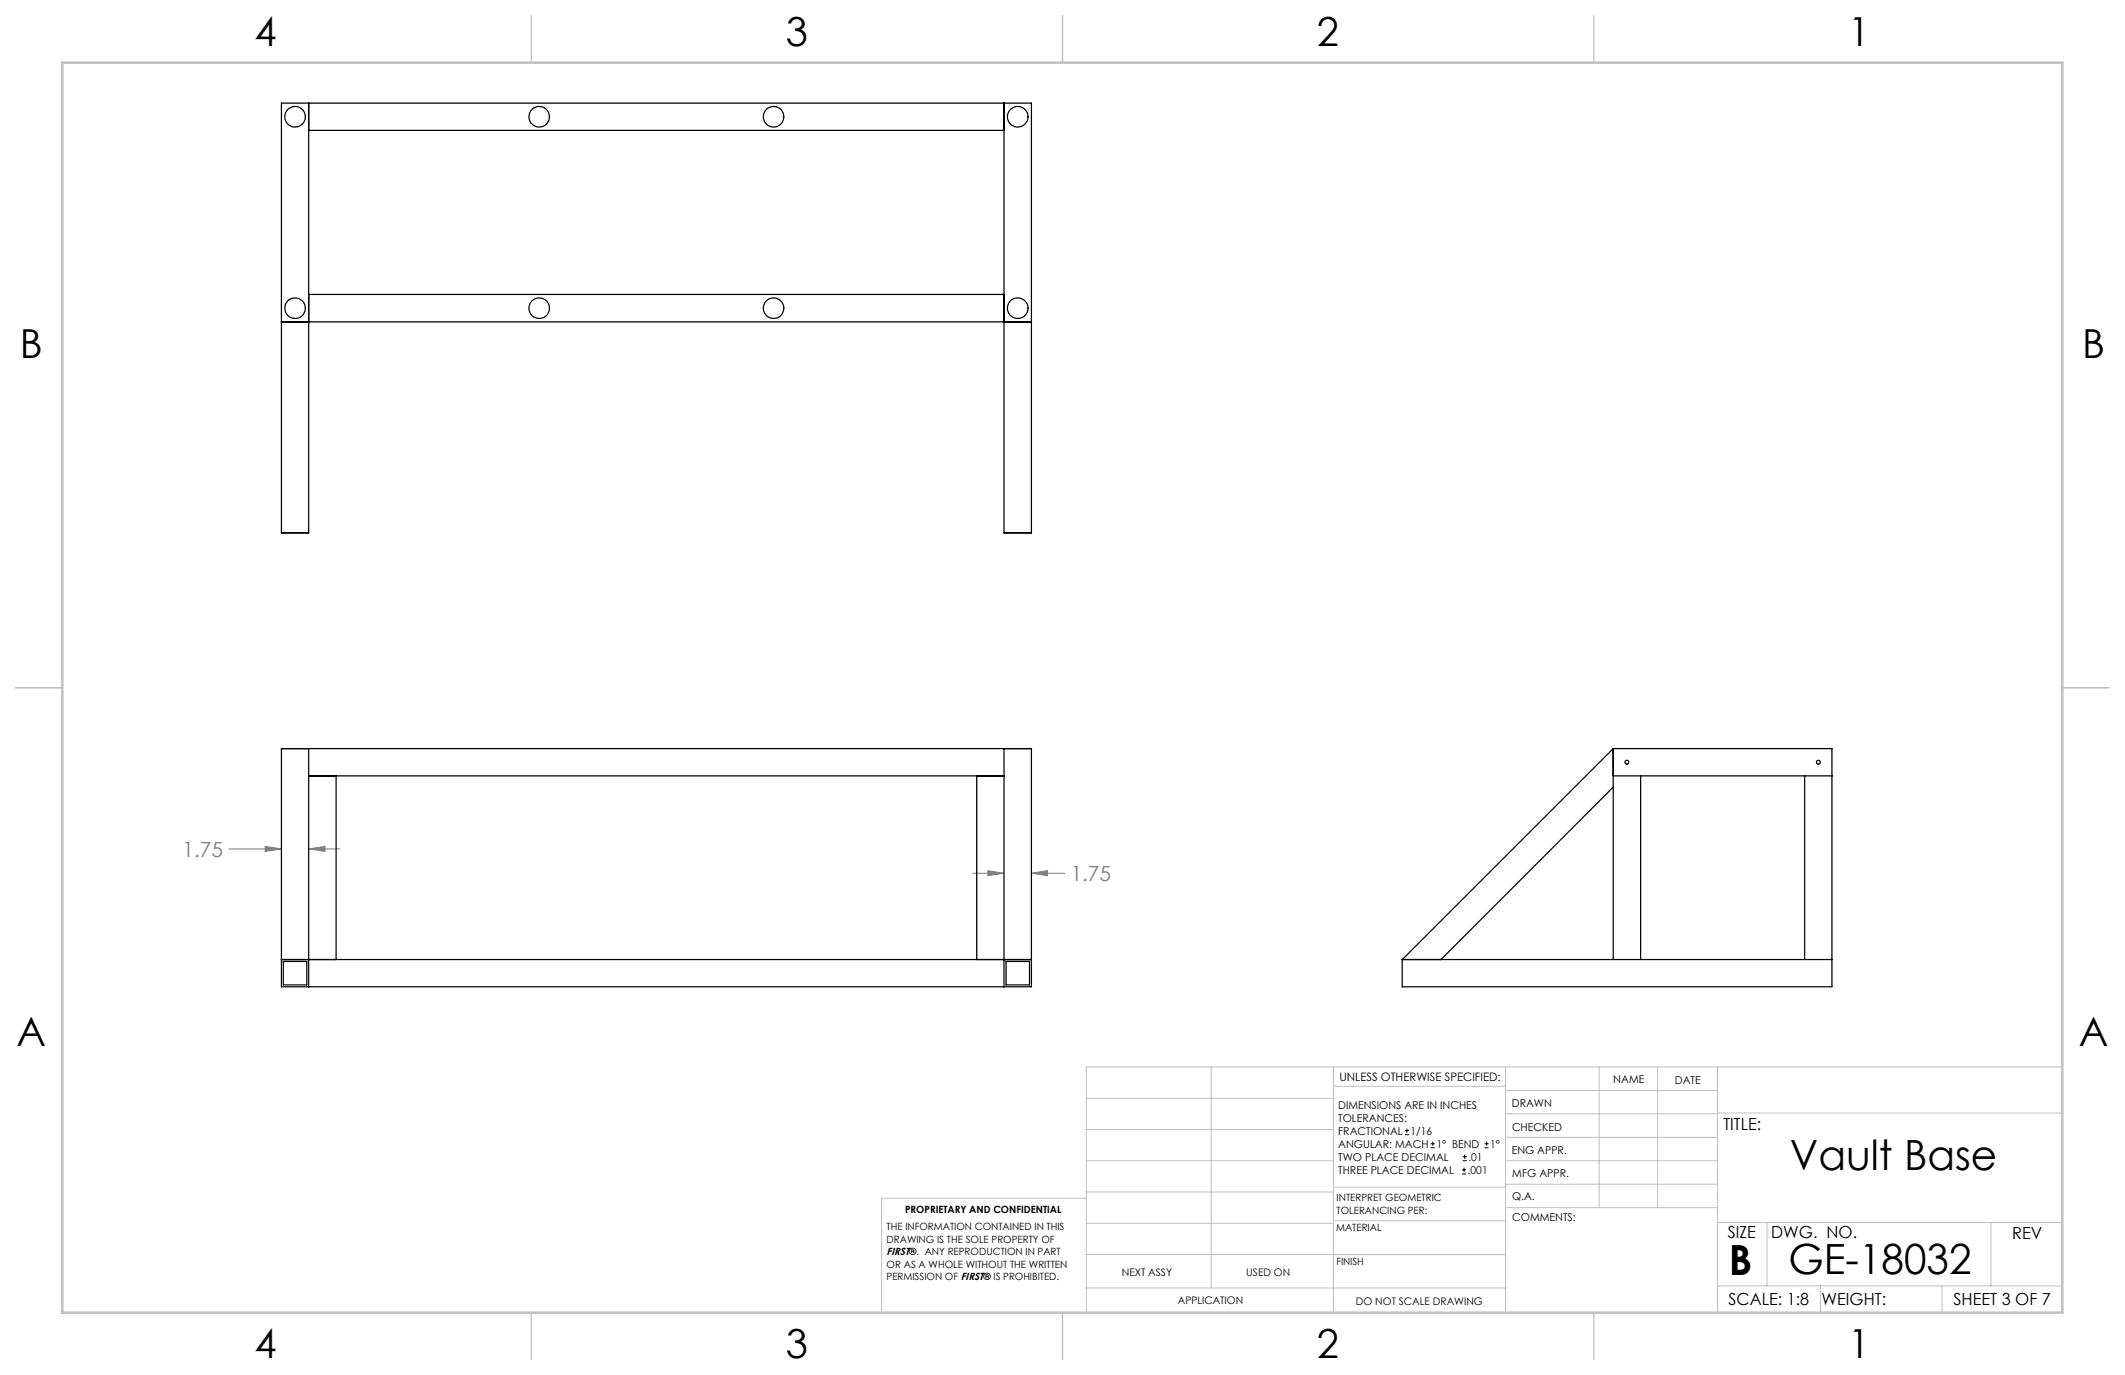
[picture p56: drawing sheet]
<svg xmlns="http://www.w3.org/2000/svg" width="432mm" height="279mm" viewBox="0 0 432 279" stroke-linecap="round" stroke-linejoin="round" font-family="sans-serif">
<defs><g id="words">
<g font-size="8.5">
<text x="363.7" y="237.7">Vault Base</text>
<text x="351.3" y="259">B</text>
<text x="363.4" y="258.9">GE-18032</text>
</g>
<g font-size="8.1">
<text x="51.7" y="9.3">4</text>
<text x="159.7" y="9.3">3</text>
<text x="267.6" y="9.3">2</text>
<text x="375.6" y="9.3">1</text>
<text x="4" y="72.8">B</text>
<text x="423.1" y="72.8">B</text>
<text x="3.3" y="212.5">A</text>
<text x="422.4" y="212.5">A</text>
<text x="51.7" y="276">4</text>
<text x="159.7" y="276">3</text>
<text x="267.6" y="276">2</text>
<text x="375.6" y="276">1</text>
</g>
<g font-size="4.2" fill="#808080">
<text x="37.1" y="174.1">1.75</text>
<text x="217.6" y="179">1.75</text>
</g>
<g font-size="3.4">
<text x="350.2" y="229.5">TITLE:</text>
<text x="351.1" y="251.6">SIZE</text>
<text x="359.9" y="251.6">DWG. NO.</text>
<text x="408.9" y="251.7">REV</text>
<text x="351.2" y="265.2">SCALE: 1:8</text>
<text x="370.1" y="265.3">WEIGHT:</text>
<text x="396.9" y="265.2">SHEET 3 OF 7</text>
</g>
<text font-size="2.4" x="272.2" y="219.7">UNLESS OTHERWISE SPECIFIED:</text>
<g font-size="2.2">
<text x="327.8" y="220.1">NAME</text>
<text x="340.3" y="220.2">DATE</text>
<text x="271.9" y="225.3">DIMENSIONS ARE IN INCHES</text>
<text x="271.9" y="227.9">TOLERANCES:</text>
<text x="307.2" y="224.9">DRAWN</text>
<text x="271.9" y="230.6">FRACTIONAL</text>
<text x="271.9" y="233.2">ANGULAR: MACH</text>
<text x="286.6" y="230.6">1/16</text>
<text x="291.9" y="233.2">1° BEND</text>
<text x="302.8" y="233.2">1°</text>
<text x="307.3" y="229.8">CHECKED</text>
<text x="271.9" y="238.5">THREE PLACE DECIMAL</text>
<text x="271.9" y="235.9">TWO PLACE DECIMAL</text>
<text x="298.2" y="238.5">.001</text>
<text x="298.4" y="235.9">.01</text>
<text x="307.2" y="234.5">ENG APPR.</text>
<text x="307.3" y="239.2">MFG APPR.</text>
<text x="307.3" y="243.9">Q.A.</text>
<text x="307.3" y="248.1">COMMENTS:</text>
</g>
<g font-size="2.1">
<text x="180.2" y="255.1">FIRST®. ANY REPRODUCTION IN PART</text>
<text x="227.9" y="259.2">NEXT ASSY</text>
<text x="253.3" y="259.2">USED ON</text>
<text x="239.3" y="265">APPLICATION</text>
<text x="275.5" y="265.1">DO NOT SCALE DRAWING</text>
</g>
<g font-size="2">
<text x="271.6" y="244.1">INTERPRET GEOMETRIC</text>
<text x="180.2" y="250">THE INFORMATION CONTAINED IN THIS</text>
<text x="183.9" y="246.4">PROPRIETARY AND CONFIDENTIAL</text>
<text x="271.5" y="250.2">MATERIAL</text>
<text x="271.6" y="246.6">TOLERANCING PER:</text>
<text x="180.2" y="257.6">OR AS A WHOLE WITHOUT THE WRITTEN</text>
<text x="180.2" y="252.5">DRAWING IS THE SOLE PROPERTY OF</text>
<text x="271.5" y="257">FINISH</text>
<text x="180.2" y="260.1">PERMISSION OF FIRST® IS PROHIBITED.</text>
</g>
</g></defs>
<g fill="none" stroke="#c0c0c0" stroke-width=".2">
<path d="M246.1 216.8v44.9M271 216.8v49.9M305.9 216.8v49.9M324.9 216.8v28.6M336.8 216.8v28.6M349 216.8v49.9M419.1 216.8h-198.4v49.9M220.7 235.9h50.3M220.7 229.5h50.3M220.7 223.2h50.3M271 220.7h34.9M305.9 231.1h43.1"/>
<path d="M305.9 226.3h43.1M305.9 221.6h43.1M305.9 235.9h43.1M349 226.2h70.1M220.7 248.6h50.3M220.7 242.2h50.3M220.7 254.9h50.3M220.7 243.5h-41.6v23.2M271 255h34.9M271 248.1h35M271 241.2h35M305.9 240.6h43.1"/>
<path d="M306 245.4h43M349 248.4h70.1M359.1 248.4v12.9M404.6 248.4v12.9M220.7 261.7h85.2M349 261.3h70.1M369.9 261.3v5.4M394.6 261.3v5.4"/>
</g>
<path d="M108 3.2v9.5M215.9 3.2v9.5M323.8 3.2v9.5M3.1 139.7h9.6M419.1 139.7h9.5M108 266.7v9.6M215.9 266.7v9.6M323.8 266.7v9.6" fill="none" stroke="#c0c0c0" stroke-width=".25"/>
<path d="M12.7 12.7h406.4v254h-406.4z" fill="none" stroke="#c0c0c0" stroke-width=".5"/>
<path d="M46.5 172.5h10.7M53.9 172l3.3 .5-3.3 .5zM62.7 172.5l3.3-.5v1zM62.7 172.5h6.4M197.7 177.4h6.3M200.7 176.9l3.3 .5-3.3 .5zM209.6 177.4l3.3-.5v1zM209.6 177.4h6.8" fill="none" stroke="#808080" stroke-width=".2"/>
<path d="M209.6 177.4l3.3-.5v1zM200.7 176.9l3.3 .5-3.3 .5zM53.9 172l3.3 .5-3.3 .5zM62.7 172.5l3.3-.5v1z" fill="#808080"/>
<g fill="none" stroke="#000" stroke-width=".25">
<path d="M62.7 21v87.3h-5.5v-87.3h152.4v87.3h-5.6v-87.3M62.7 26.5h141.3M62.7 59.8h141.3M57.2 65.4h152.4M57.2 152.1h152.4v48.4h-152.4zM62.7 152.1v48.4M62.7 157.7h141.3M68.3 157.7v37.3M198.5 157.7v37.3M204 152.1v48.4M327.8 152.1h44.5v48.4h-87.4v-5.5M327.8 157.7h44.5"/>
<path d="M327.8 152.1l-42.9 42.9M327.8 152.1v42.9M327.8 159.9l-35 35.1M333.4 157.7v37.3M366.7 157.7v37.3M57.2 195h152.4M57.6 195.4h4.7v4.7h-4.7zM204.4 195.4h4.8v4.7h-4.8zM284.9 195h87.4"/>
<circle cx="60" cy="23.7" r="2.09"/>
<circle cx="109.6" cy="23.7" r="2.09"/>
<circle cx="157.2" cy="23.7" r="2.09"/>
<circle cx="206.8" cy="23.7" r="2.08"/>
<circle cx="60" cy="62.6" r="2.09"/>
<circle cx="109.6" cy="62.6" r="2.09"/>
<circle cx="157.2" cy="62.6" r="2.09"/>
<circle cx="206.8" cy="62.6" r="2.08"/>
<circle cx="330.6" cy="154.9" r=".4"/>
<circle cx="369.5" cy="154.9" r=".39"/>
</g>
<g fill="none" stroke="#000" stroke-width=".2">
<path d="M285.5 230.6h.8M285.5 229.7h.8M285.9 229.3v.9M290.7 233.2h.8M290.7 232.4h.8M291.1 232v.8M297.1 238.5h.8M297.1 237.7h.8M297.2 235.9h.9M297.2 235.1h.9M297.5 237.3v.8M297.6 234.6v.9"/>
<path d="M301.7 233.2h.8M301.7 232.4h.8M302.1 232v.8"/>
</g>
<use href="#words"/>
</svg>
